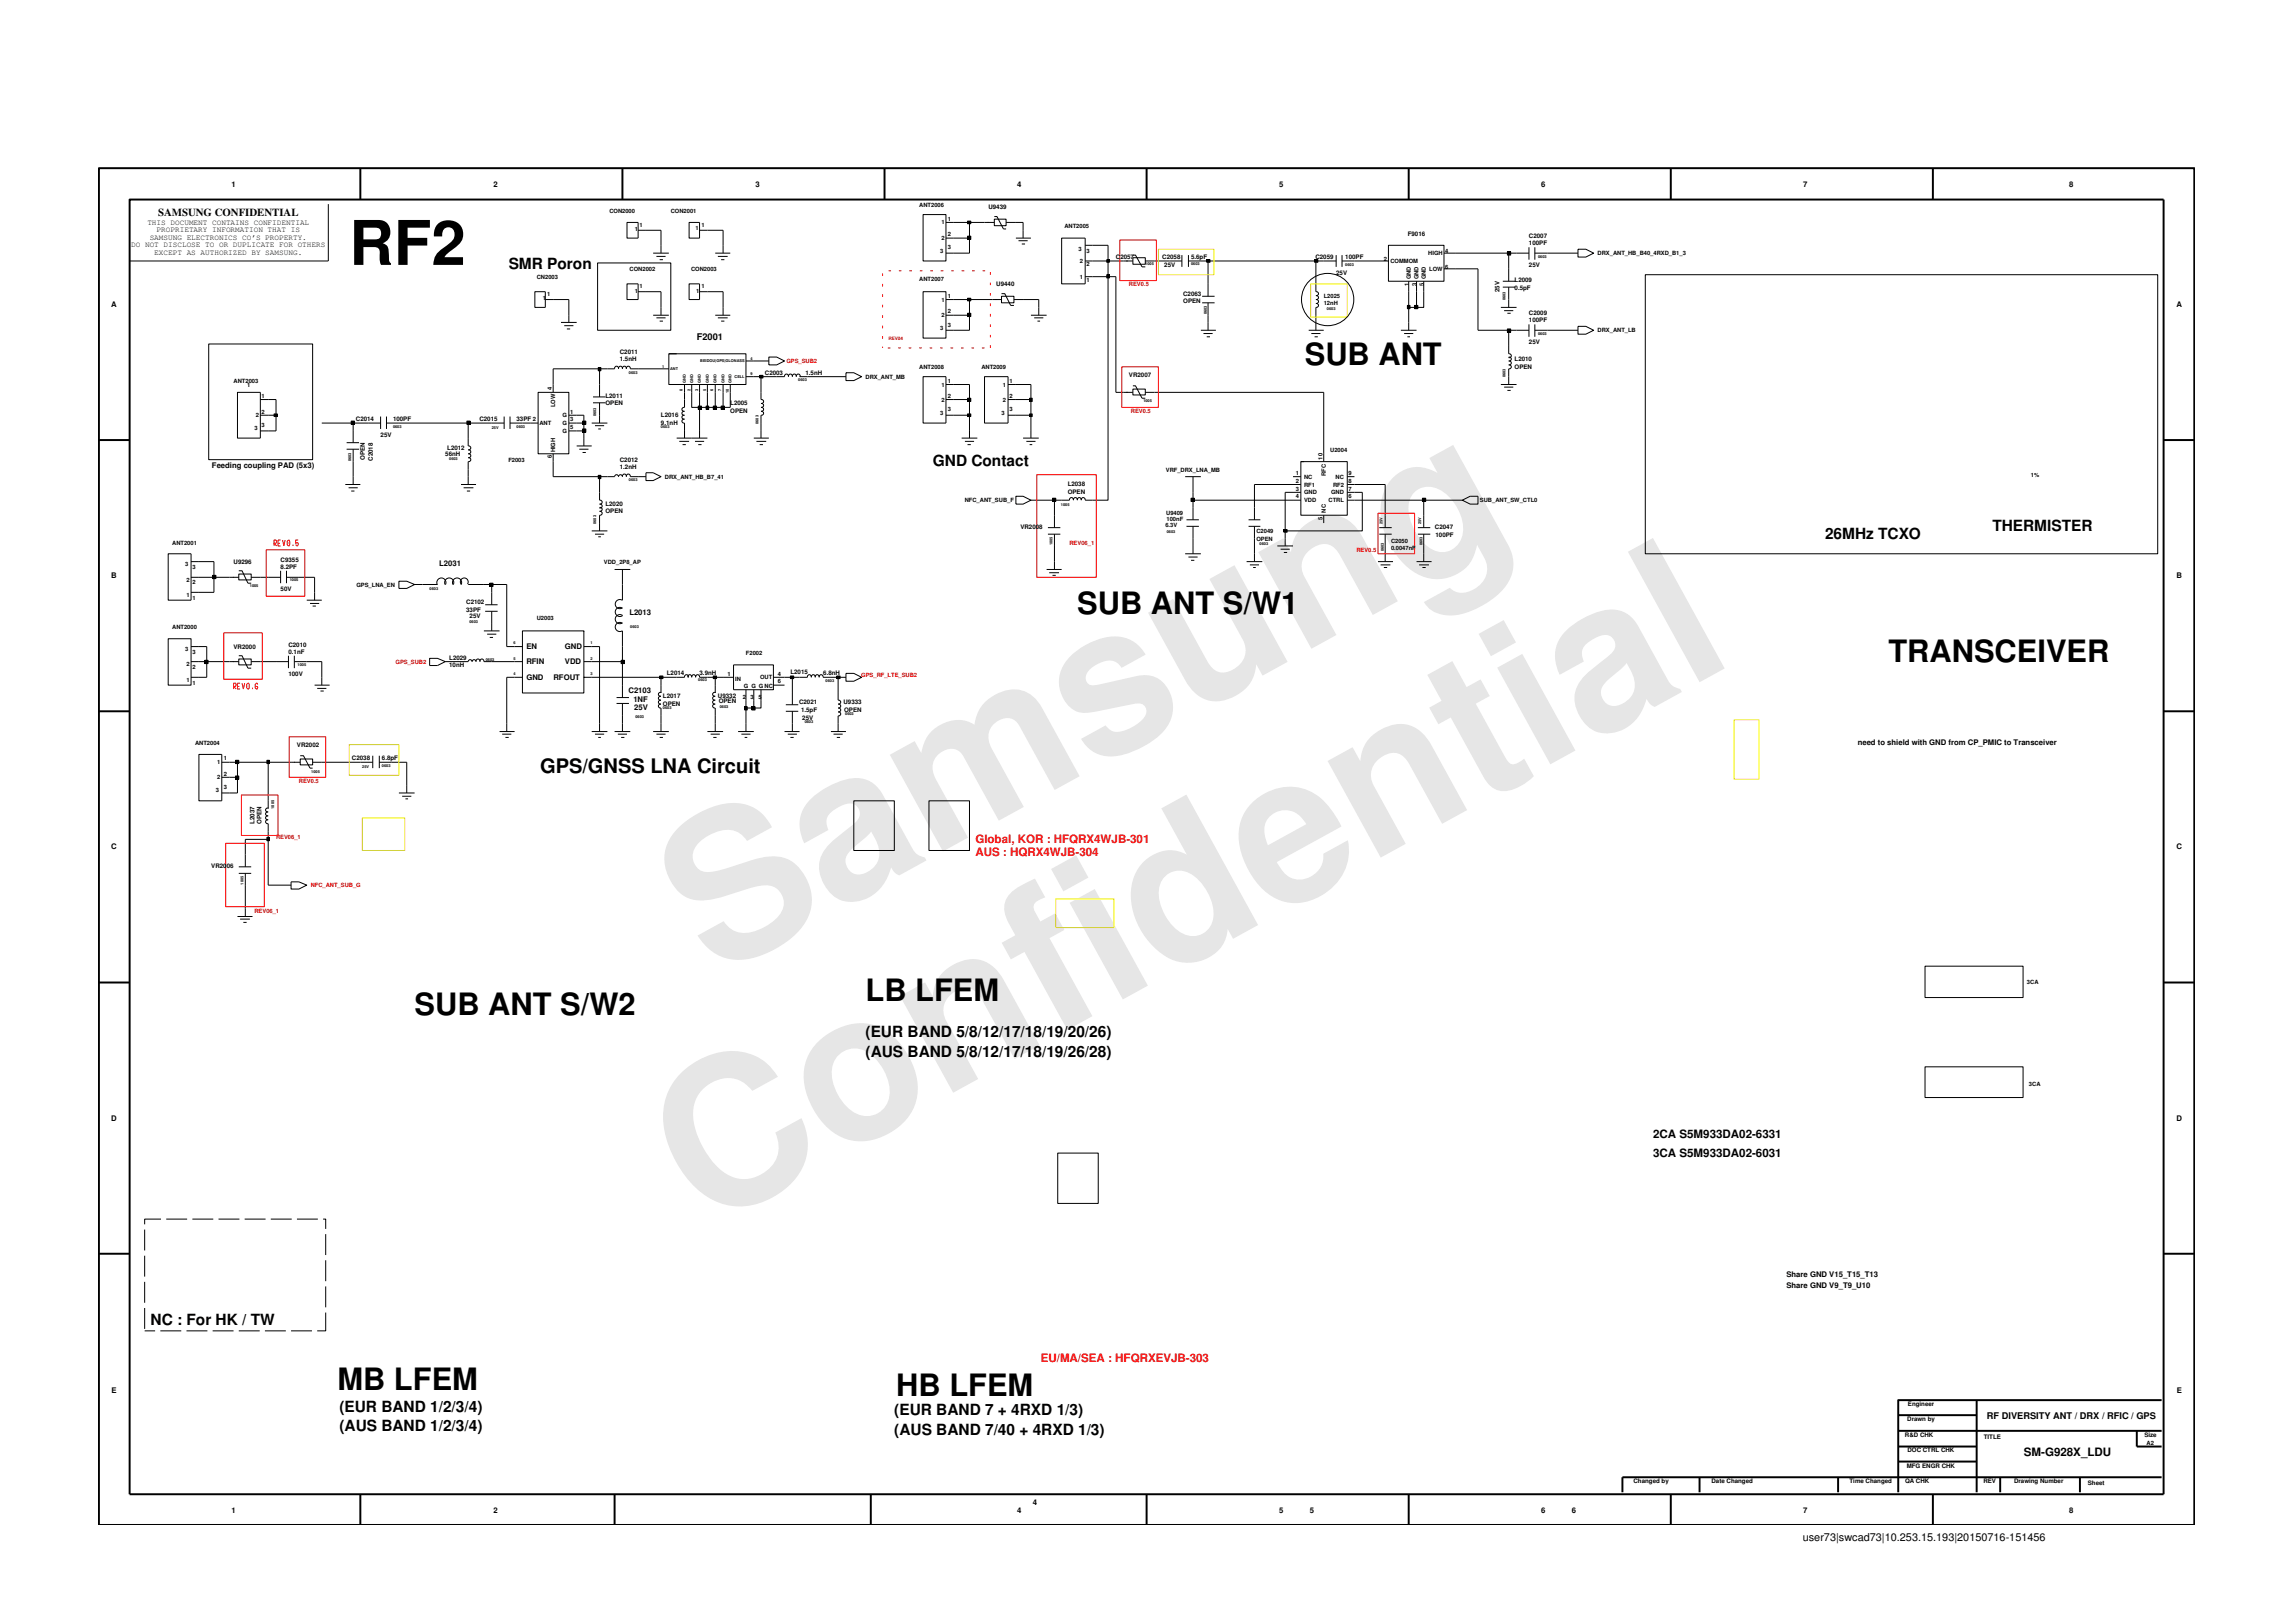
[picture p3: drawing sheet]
<svg xmlns="http://www.w3.org/2000/svg" width="297mm" height="210mm" viewBox="0 0 297 210" stroke-linecap="round" stroke-linejoin="round" font-family="sans-serif">
<defs><g id="words">
<g font-size="26.5" fill="#e6e6e6">
<text x="92.4" y="126.7" transform="rotate(-29 92.4 126.7)">Samsung</text>
<text x="91.1" y="159.4" transform="rotate(-29 91.1 159.4)">Confidential</text>
</g>
<text font-size="8" x="45.2" y="34.3">RF2</text>
<g font-size="4">
<text x="169" y="47.3">SUB ANT</text>
<text x="139.6" y="79.5">SUB ANT S/W1</text>
<text x="244.6" y="85.7">TRANSCEIVER</text>
<text x="53.7" y="131.4">SUB ANT S/W2</text>
<text x="112.1" y="129.7">LB LFEM</text>
<text x="43.7" y="180.1">MB LFEM</text>
<text x="116.1" y="180.9">HB LFEM</text>
</g>
<text font-size="2.6" x="70" y="100.2">GPS/GNSS LNA Circuit</text>
<g font-size="2">
<text x="65.9" y="34.8">SMR Poron</text>
<text x="120.8" y="60.3">GND Contact</text>
<text x="236.4" y="69.8">26MHz TCXO</text>
<text x="258.1" y="68.8">THERMISTER</text>
<text x="112.1" y="134.4">(EUR BAND 5/8/12/17/18/19/20/26)</text>
<text x="112.1" y="136.9">(AUS BAND 5/8/12/17/18/19/26/28)</text>
<text x="19.5" y="171.6">NC : For HK / TW</text>
<text x="44" y="182.9">(EUR BAND 1/2/3/4)</text>
<text x="44" y="185.4">(AUS BAND 1/2/3/4)</text>
<text x="115.9" y="183.3">(EUR BAND 7 + 4RXD 1/3)</text>
<text x="115.9" y="185.9">(AUS BAND 7/40 + 4RXD 1/3)</text>
</g>
<g font-size="1.5" fill="#f00">
<text x="126.4" y="109.2">Global, KOR : HFQRX4WJB-301</text>
<text x="126.4" y="110.9">AUS : HQRX4WJB-304</text>
<text x="134.8" y="176.4">EU/MA/SEA : HFQRXEVJB-303</text>
</g>
<g font-size="1.5">
<text x="214.2" y="147.4">2CA S5M933DA02-6331</text>
<text x="214.2" y="149.9">3CA S5M933DA02-6031</text>
<text x="262.2" y="188.6">SM-G928X_LDU</text>
</g>
<g font-size="1.4">
<text x="20.5" y="27.9">SAMSUNG CONFIDENTIAL</text>
<text x="233.5" y="199.7">user73|swcad73|10.253.15.193|20150716-151456</text>
</g>
<g font-size="1.2">
<text x="90.3" y="44">F2001</text>
<text x="257.4" y="183.8">RF DIVERSITY ANT / DRX / RFIC / GPS</text>
</g>
<g font-size="1">
<text x="19.1" y="29.1">THIS DOCUMENT CONTAINS CONFIDENTIAL</text>
<text x="30" y="24.2">1</text>
<text x="63.9" y="24.2">2</text>
<text x="97.9" y="24.2">3</text>
<text x="131.7" y="24.2">4</text>
<text x="165.7" y="24.2">5</text>
<text x="199.6" y="24.2">6</text>
<text x="233.6" y="24.2">7</text>
<text x="268.1" y="24.2">8</text>
<text x="17" y="32.1">DO NOT DISCLOSE TO OR DUPLICATE FOR OTHERS</text>
<text x="19.4" y="31.1">SAMSUNG ELECTRONICS CO’S PROPERTY.</text>
<text x="20" y="33.1">EXCEPT AS AUTHORIZED BY SAMSUNG.</text>
<text x="20.3" y="30.1">PROPRIETARY INFORMATION THAT IS</text>
<text x="14.4" y="39.8">A</text>
<text x="281.9" y="39.8">A</text>
<text x="27.5" y="60.6">Feeding coupling PAD (5x3)</text>
<text x="14.4" y="74.9">B</text>
<text x="56.9" y="73.4">L2031</text>
<text x="281.9" y="74.9">B</text>
<text x="81.5" y="79.6">L2013</text>
<text x="68.2" y="88.1">GND</text>
<text x="68.2" y="86.1">RFIN</text>
<text x="68.2" y="84.1">EN</text>
<text x="71.7" y="88.1">RFOUT</text>
<text x="73.2" y="86.1">VDD</text>
<text x="73.2" y="84.1">GND</text>
<text x="81.4" y="89.8">C2103</text>
<text x="82" y="90.9">1NF</text>
<text x="82.2" y="92">25V</text>
<text x="240.7" y="96.5">need to shield with GND from CP_PMIC to Transceiver</text>
<text x="14.4" y="110">C</text>
<text x="281.9" y="110">C</text>
<text x="14.4" y="145.3">D</text>
<text x="281.9" y="145.3">D</text>
<text x="231.4" y="165.4">Share GND V15_T15_T13</text>
<text x="231.4" y="166.9">Share GND V9_T9_U10</text>
<text x="14.4" y="180.4">E</text>
<text x="282" y="180.4">E</text>
<text x="30" y="196">1</text>
<text x="63.9" y="196">2</text>
<text x="131.7" y="196">4</text>
<text x="133.8" y="195">4</text>
<text x="165.7" y="196">5</text>
<text x="169.7" y="196">5</text>
<text x="199.6" y="196">6</text>
<text x="203.6" y="196">6</text>
<text x="233.6" y="196">7</text>
<text x="268.1" y="196">8</text>
</g>
<g font-size=".8">
<text x="128" y="27">U9439</text>
<text x="144.6" y="33.6">C2057</text>
<text x="150.6" y="33.6">C2058</text>
<text x="150.8" y="34.6">25V</text>
<text x="154.3" y="33.6">5.6pF</text>
<text x="170.4" y="33.6">C2059</text>
<text x="173.1" y="35.6">25V</text>
<text x="174.3" y="33.6">100PF</text>
<text x="182.4" y="30.6">F9016</text>
<text x="198.1" y="34.6">25V</text>
<text x="198.1" y="31.8">100PF</text>
<text x="198.1" y="30.8">C2007</text>
<text x="129.1" y="37">U9440</text>
<text x="153.3" y="39.3">OPEN</text>
<text x="153.3" y="38.3">C2063</text>
<text x="194.3" y="37.9" transform="rotate(-90 194.3 37.9)">25V</text>
<text x="196.2" y="37.5">0.5pF</text>
<text x="196.2" y="36.5">L2009</text>
<text x="198.1" y="41.8">100PF</text>
<text x="198.1" y="40.8">C2009</text>
<text x="80.3" y="46.8">1.5nH</text>
<text x="80.3" y="45.8">C2011</text>
<text x="196.2" y="46.8">L2010</text>
<text x="196.2" y="47.8">OPEN</text>
<text x="198.1" y="44.6">25V</text>
<text x="78.4" y="51.5">L2011</text>
<text x="78.4" y="52.5">OPEN</text>
<text x="94.6" y="52.5">L2005</text>
<text x="94.6" y="53.5">OPEN</text>
<text x="99.1" y="48.5">C2003</text>
<text x="104.3" y="48.5">1.5nH</text>
<text x="146.2" y="48.8">VR2007</text>
<text x="46.1" y="54.6">C2014</text>
<text x="47.3" y="59.6" transform="rotate(-90 47.3 59.6)">OPEN</text>
<text x="48.3" y="59.7" transform="rotate(-90 48.3 59.7)">C2018</text>
<text x="49.3" y="56.6">25V</text>
<text x="50.9" y="54.6">100PF</text>
<text x="57.7" y="59">56nH</text>
<text x="57.9" y="58.3">L2012</text>
<text x="62.1" y="54.6">C2015</text>
<text x="66.9" y="54.6">33PF 2</text>
<text x="80.3" y="59.8">C2012</text>
<text x="85.6" y="54">L2016</text>
<text x="85.6" y="55.1">9.1nH</text>
<text x="78.4" y="65.6">L2020</text>
<text x="80.3" y="60.8">1.2nH</text>
<text x="138.3" y="62.9">L2038</text>
<text x="138.3" y="64">OPEN</text>
<text x="78.4" y="66.5">OPEN</text>
<text x="132.2" y="68.5">VR2008</text>
<text x="185.9" y="68.5">C2047</text>
<text x="186" y="69.5">100PF</text>
<text x="30.3" y="73">U9296</text>
<text x="36.4" y="76.6">50V</text>
<text x="36.4" y="73.8">8.2PF</text>
<text x="36.4" y="72.8">C9355</text>
<text x="37.4" y="83.8">C2010</text>
<text x="60.4" y="78.3">C2102</text>
<text x="60.4" y="79.3">33PF</text>
<text x="60.8" y="80">25V</text>
<text x="30.3" y="84">VR2000</text>
<text x="37.4" y="84.8">0.1nF</text>
<text x="37.4" y="87.6">100V</text>
<text x="58.2" y="86.5">10nH</text>
<text x="58.2" y="85.5">L2029</text>
<text x="86.4" y="87.5">L2014</text>
<text x="90.6" y="87.5">3.9nH</text>
<text x="102.4" y="87.3">L2015</text>
<text x="106.6" y="87.5">6.8nH</text>
<text x="85.9" y="90.5">L2017</text>
<text x="85.9" y="91.5">OPEN</text>
<text x="93" y="90.4">U9332</text>
<text x="93.1" y="91.1">OPEN</text>
<text x="103.5" y="91.2">C2021</text>
<text x="103.8" y="92.2">1.5pF</text>
<text x="103.9" y="93.2">25V</text>
<text x="109.3" y="91.2">U9333</text>
<text x="109.4" y="92.2">OPEN</text>
<text x="38.5" y="96.7">VR2002</text>
<text x="45.6" y="98.5">C2038</text>
<text x="49.5" y="98.5">6.8pF</text>
<text x="33" y="106.7" transform="rotate(-90 33 106.7)">L2037</text>
<text x="33.9" y="106.7" transform="rotate(-90 33.9 106.7)">OPEN</text>
<text x="27.4" y="112.5">VR2006</text>
<text x="247.1" y="184.1">Drawn by</text>
<text x="247.2" y="182.2">Engineer</text>
<text x="246.8" y="186.2">R&amp;D CHK</text>
<text x="247" y="190.2">MFG ENGR CHK</text>
<text x="247.1" y="188.1">DOC CTRL CHK</text>
<text x="257" y="186.4">TITLE</text>
<text x="277.8" y="186.2">Size</text>
<text x="211.6" y="192.2">Changed by</text>
<text x="221.7" y="192.2">Date Changed</text>
<text x="239.6" y="192.2">Time Changed</text>
<text x="246.8" y="192.2">QA CHK</text>
<text x="256.9" y="192.2">REV</text>
<text x="260.9" y="192.2">Drawing Number</text>
<text x="270.5" y="192.4">Sheet</text>
</g>
<g font-size=".7">
<text x="78.9" y="27.5">CON2000</text>
<text x="82.2" y="29.9">1</text>
<text x="82.8" y="29.3">1</text>
<text x="86.9" y="27.5">CON2001</text>
<text x="90.1" y="29.9">1</text>
<text x="90.9" y="29.3">1</text>
<text x="119.1" y="26.8">ANT2006</text>
<text x="122" y="29.1">1</text>
<text x="122.8" y="28.6">1</text>
<text x="137.9" y="29.6">ANT2005</text>
<text x="81.6" y="35.1">CON2002</text>
<text x="89.5" y="35.1">CON2003</text>
<text x="121.8" y="32.7">3</text>
<text x="122" y="31.1">2</text>
<text x="122.8" y="32.3">3</text>
<text x="122.8" y="30.6">2</text>
<text x="139.7" y="32.5">3</text>
<text x="139.9" y="34.1">2</text>
<text x="140.7" y="34.5">2</text>
<text x="140.7" y="32.8">3</text>
<text x="179.3" y="33.8">2</text>
<text x="180.1" y="34.1">COMMOM</text>
<text x="185" y="33.1">HIGH</text>
<text x="185.1" y="35.1">LOW</text>
<text x="187.2" y="32.8">4</text>
<text x="187.2" y="34.8">6</text>
<text x="207" y="33.1">DRX_ANT_HB_B40_4RXD_B1_3</text>
<text x="69.5" y="36.1">CN2003</text>
<text x="70.3" y="38.9">1</text>
<text x="70.9" y="38.3">1</text>
<text x="82.2" y="38">1</text>
<text x="82.8" y="37.3">1</text>
<text x="90.2" y="38">1</text>
<text x="90.9" y="37.3">1</text>
<text x="119.1" y="36.4">ANT2007</text>
<text x="122" y="39.1">1</text>
<text x="122" y="41.1">2</text>
<text x="122.8" y="38.6">1</text>
<text x="122.8" y="40.6">2</text>
<text x="139.9" y="36.1">1</text>
<text x="140.7" y="36.5">1</text>
<text x="171.5" y="38.6">L2025</text>
<text x="171.5" y="39.6">12nH</text>
<text x="182.5" y="37" transform="rotate(-90 182.5 37)">1</text>
<text x="182.7" y="36.2" transform="rotate(-90 182.7 36.2)">GND</text>
<text x="183.5" y="37" transform="rotate(-90 183.5 37)">3</text>
<text x="183.8" y="36.2" transform="rotate(-90 183.8 36.2)">GND</text>
<text x="184.4" y="37" transform="rotate(-90 184.4 37)">5</text>
<text x="184.7" y="36.2" transform="rotate(-90 184.7 36.2)">GND</text>
<text x="119.1" y="47.8">ANT2008</text>
<text x="121.8" y="42.7">3</text>
<text x="122.8" y="42.3">3</text>
<text x="127.1" y="47.8">ANT2009</text>
<text x="207" y="43">DRX_ANT_LB</text>
<text x="30.3" y="49.6">ANT2003</text>
<text x="32" y="50.1">1</text>
<text x="33.9" y="51.6">1</text>
<text x="33.9" y="53.6">2</text>
<text x="71.5" y="50.6" transform="rotate(-90 71.5 50.6)">4</text>
<text x="71.9" y="52.7" transform="rotate(-90 71.9 52.7)">LOW</text>
<text x="73.9" y="53.6">1</text>
<text x="112.1" y="49.1">DRX_ANT_MB</text>
<text x="121.8" y="53.7">3</text>
<text x="122" y="50.1">1</text>
<text x="122" y="52">2</text>
<text x="122.8" y="49.6">1</text>
<text x="122.8" y="51.6">2</text>
<text x="122.8" y="53.3">3</text>
<text x="129.7" y="53.7">3</text>
<text x="129.9" y="50.1">1</text>
<text x="129.9" y="52">2</text>
<text x="130.8" y="49.6">1</text>
<text x="130.8" y="51.6">2</text>
<text x="130.8" y="53.3">3</text>
<text x="33" y="55.7">3</text>
<text x="33.1" y="54.1">2</text>
<text x="33.9" y="55.3">3</text>
<text x="65.9" y="59.8">F2003</text>
<text x="69.9" y="55.1">ANT</text>
<text x="71.5" y="59.4" transform="rotate(-90 71.5 59.4)">6</text>
<text x="71.9" y="58.6" transform="rotate(-90 71.9 58.6)">HIGH</text>
<text x="72.9" y="56.1">G</text>
<text x="72.9" y="54.1">G</text>
<text x="72.9" y="55.1">G</text>
<text x="73.9" y="54.6">3</text>
<text x="73.9" y="55.6">5</text>
<text x="171.3" y="59.5" transform="rotate(-90 171.3 59.5)">10</text>
<text x="172.3" y="58.6">U2004</text>
<text x="86.1" y="62">DRX_ANT_HB_B7_41</text>
<text x="125" y="65.1">NFC_ANT_SUB_F</text>
<text x="151" y="61.1">VRF_DRX_LNA_MB</text>
<text x="167.8" y="61.6">1</text>
<text x="167.8" y="62.6">2</text>
<text x="167.8" y="63.6">3</text>
<text x="167.8" y="64.5">4</text>
<text x="168.9" y="62">NC</text>
<text x="168.9" y="63">RF1</text>
<text x="168.9" y="64">GND</text>
<text x="168.9" y="65.1">VDD</text>
<text x="171.7" y="61.7" transform="rotate(-90 171.7 61.7)">RFC</text>
<text x="172.1" y="65.1">CTRL</text>
<text x="172.4" y="64">GND</text>
<text x="172.7" y="63">RF2</text>
<text x="173" y="62">NC</text>
<text x="174.7" y="61.6">9</text>
<text x="174.7" y="64.5">6</text>
<text x="174.7" y="63.6">7</text>
<text x="174.7" y="62.6">8</text>
<text x="191.7" y="65.1">SUB_ANT_SW_CTL0</text>
<text x="263.1" y="61.8">1%</text>
<text x="22.3" y="70.6">ANT2001</text>
<text x="151" y="68.3">6.3V</text>
<text x="151.1" y="66.8">U9409</text>
<text x="151.1" y="67.5">100nF</text>
<text x="162.8" y="69">C2049</text>
<text x="162.8" y="70">OPEN</text>
<text x="171.3" y="67.4" transform="rotate(-90 171.3 67.4)">5</text>
<text x="171.7" y="66.4" transform="rotate(-90 171.7 66.4)">NC</text>
<text x="180.2" y="70.3">C2050</text>
<text x="180.2" y="71.2">0.0047nF</text>
<text x="24" y="73.3">3</text>
<text x="24.2" y="77.3">1</text>
<text x="24.2" y="75.4">2</text>
<text x="24.9" y="77.8">1</text>
<text x="24.9" y="75.7">2</text>
<text x="24.9" y="73.8">3</text>
<text x="46.2" y="76">GPS_LNA_EN</text>
<text x="78.2" y="73">VDD_2P8_AP</text>
<text x="22.3" y="81.5">ANT2000</text>
<text x="69.5" y="80.3">U2003</text>
<text x="24" y="84.4">3</text>
<text x="24.2" y="88.3">1</text>
<text x="24.2" y="86.3">2</text>
<text x="24.9" y="88.8">1</text>
<text x="24.9" y="86.7">2</text>
<text x="24.9" y="84.8">3</text>
<text x="94.3" y="87.6">1</text>
<text x="95.2" y="88.2">IN</text>
<text x="96.3" y="89.2">G G G NC</text>
<text x="96.6" y="84.8">F2002</text>
<text x="98.5" y="87.9">OUT</text>
<text x="100.8" y="88.5">6</text>
<text x="100.8" y="87.6">4</text>
<text x="96.2" y="90.5">2</text>
<text x="97.2" y="90.5">3</text>
<text x="98.2" y="90.5">5</text>
<text x="25.3" y="96.5">ANT2004</text>
<text x="28.1" y="99">1</text>
<text x="28.1" y="101">2</text>
<text x="29" y="98.5">1</text>
<text x="29" y="100.5">2</text>
<text x="28" y="102.7">3</text>
<text x="29" y="102.2">3</text>
<text x="262.6" y="127.5">3CA</text>
<text x="262.8" y="140.7">3CA</text>
<text x="278.1" y="187.1">A2</text>
</g>
<g font-size=".7" fill="#f00">
<text x="146.2" y="37">REV0.5</text>
<text x="101.9" y="47">GPS_SUB2</text>
<text x="146.5" y="53.5">REV0.5</text>
<text x="138.5" y="70.6">REV06_1</text>
<text x="175.7" y="71.5">REV0.5</text>
<text x="51.2" y="86">GPS_SUB2</text>
<text x="111.6" y="87.8">GPS_RF_LTE_SUB2</text>
<text x="38.7" y="101.5">REV0.5</text>
<text x="35.8" y="108.7">REV06_1</text>
<text x="33" y="118.2">REV06_1</text>
<text x="40.2" y="114.9">NFC_ANT_SUB_G</text>
</g>
<text font-size=".6" fill="#f00" x="115.1" y="44.1">REV04</text>
<g font-size=".5">
<text x="148.4" y="34.3">1005</text>
<text x="154.3" y="34.3">0603</text>
<text x="174.3" y="34.4">0603</text>
<text x="199.2" y="33.4">0603</text>
<text x="156.3" y="40.7" transform="rotate(-90 156.3 40.7)">0603</text>
<text x="171.9" y="40.2">0603</text>
<text x="195" y="38.9" transform="rotate(-90 195 38.9)">0603</text>
<text x="85.8" y="47.6">1</text>
<text x="86.8" y="48">ANT</text>
<text x="90.7" y="46.9">BEIDOU|GPS|GLONASS</text>
<text x="97.2" y="46.6">4</text>
<text x="199.2" y="43.4">0603</text>
<text x="77.2" y="53.9" transform="rotate(-90 77.2 53.9)">0603</text>
<text x="81.5" y="48.4">0603</text>
<text x="88.4" y="50.7" transform="rotate(-90 88.4 50.7)">8</text>
<text x="88.9" y="49.6" transform="rotate(-90 88.9 49.6)">GND</text>
<text x="89.4" y="50.7" transform="rotate(-90 89.4 50.7)">2</text>
<text x="89.8" y="49.6" transform="rotate(-90 89.8 49.6)">GND</text>
<text x="90.5" y="50.7" transform="rotate(-90 90.5 50.7)">3</text>
<text x="90.8" y="49.6" transform="rotate(-90 90.8 49.6)">GND</text>
<text x="91.5" y="50.7" transform="rotate(-90 91.5 50.7)">5</text>
<text x="91.8" y="49.6" transform="rotate(-90 91.8 49.6)">GND</text>
<text x="92.4" y="50.7" transform="rotate(-90 92.4 50.7)">6</text>
<text x="92.8" y="49.6" transform="rotate(-90 92.8 49.6)">GND</text>
<text x="93.4" y="50.7" transform="rotate(-90 93.4 50.7)">7</text>
<text x="93.8" y="49.6" transform="rotate(-90 93.8 49.6)">GND</text>
<text x="94.4" y="51" transform="rotate(-90 94.4 51)">10</text>
<text x="94.8" y="49.6" transform="rotate(-90 94.8 49.6)">GND</text>
<text x="95.2" y="49">CELL</text>
<text x="97.2" y="48.6">9</text>
<text x="103.4" y="49.3">0603</text>
<text x="148.1" y="52.1">1005</text>
<text x="195" y="48.9" transform="rotate(-90 195 48.9)">0603</text>
<text x="45.5" y="59.7" transform="rotate(-90 45.5 59.7)">0603</text>
<text x="50.9" y="55.4">0603</text>
<text x="58.2" y="59.5">0603</text>
<text x="63.7" y="55.6">25V</text>
<text x="66.9" y="55.4">0603</text>
<text x="85.6" y="55.4">0603</text>
<text x="98.2" y="54.9" transform="rotate(-90 98.2 54.9)">0603</text>
<text x="81.5" y="62.4">0603</text>
<text x="137.4" y="65.5">1005</text>
<text x="77.2" y="67.9" transform="rotate(-90 77.2 67.9)">0603</text>
<text x="136.3" y="70.7" transform="rotate(-90 136.3 70.7)">1005</text>
<text x="151.1" y="69">0603</text>
<text x="163.2" y="70.6">0603</text>
<text x="179.1" y="67.9" transform="rotate(-90 179.1 67.9)">25V</text>
<text x="179.3" y="71.4" transform="rotate(-90 179.3 71.4)">0603</text>
<text x="184.1" y="67.9" transform="rotate(-90 184.1 67.9)">25V</text>
<text x="184.3" y="70.7" transform="rotate(-90 184.3 70.7)">0603</text>
<text x="32.4" y="76.1">1005</text>
<text x="37.5" y="75.3">1005</text>
<text x="55.7" y="76.5">0603</text>
<text x="60.8" y="80.7">0603</text>
<text x="66.5" y="83.4">6</text>
<text x="76.5" y="83.4">1</text>
<text x="81.6" y="81.3">0603</text>
<text x="38.6" y="86.3">1005</text>
<text x="62.9" y="85.6">0603</text>
<text x="66.5" y="87.4">4</text>
<text x="66.5" y="85.5">5</text>
<text x="76.5" y="85.5">2</text>
<text x="76.5" y="87.4">3</text>
<text x="90.5" y="88.3">0603</text>
<text x="107" y="88.3">0603</text>
<text x="82.3" y="93">0603</text>
<text x="85.9" y="91.8">0603</text>
<text x="93.2" y="91.7">0603</text>
<text x="104.2" y="93.6">0603</text>
<text x="109.5" y="92.6">0603</text>
<text x="40.3" y="100.1">1005</text>
<text x="46.9" y="99.5">25V</text>
<text x="49.5" y="99.4">0603</text>
<text x="35.5" y="104.8" transform="rotate(-90 35.5 104.8)">1005</text>
<text x="31.5" y="114.6" transform="rotate(-90 31.5 114.6)">1005</text>
</g>
</g></defs>
<g fill="none" stroke="#000" stroke-width=".13">
<path d="M42.5 26.4v7.4h-25.7M69.3 37.8h1.3v2h-1.3zM70.6 38.8h3.1v3M77.4 34.1h9.5v8.7h-9.5zM81.2 36.8h1.5v2h-1.5zM81.2 28.8h1.5v2h-1.5zM82.7 29.8h2.9v3M82.7 37.8h2.9v3M84.6 32.8h2M85 33.2h1.2M85.5 33.6h.4M89.3 28.8h1.3v2h-1.3z"/>
<path d="M89.3 36.8h1.3v2h-1.3zM90.6 29.8h3.1v3M90.6 37.8h3.1v3M92.7 32.8h1.9M93 33.2h1.3M93.4 33.6h.4M119.6 27.8h2.9v6h-2.9zM119.6 37.8h2.9v6h-2.9zM122.5 28.8h6.3M122.5 30.8h3.1M122.5 38.8h7.2M125.3 38.6h.5v.4h-.5z"/>
<path d="M125.3 30.6h.5v.4h-.5zM125.3 28.6h.5v.4h-.5zM125.6 28.8v4h-3.1M125.6 38.8v4h-3.1M128.8 28.4h1.5v.8h-1.5zM128.8 28.1h.3l.9 1.6h.3M129.7 38.4h1.6v.8h-1.6zM129.7 38h.5l.7 1.6h.4M130.3 28.8h2.2v2M131.3 38.8h3.3v2M131.6 30.8h1.9M131.9 31.2h1.2"/>
<path d="M132.4 31.6h.4M137.5 30.8h3.1v6h-3.1zM140.6 31.8h2.9v33h-2.9M140.6 33.8h6.2M140.6 35.8h4v15h2.2M143.4 35.6h.3v.4h-.3zM143.4 33.6h.3v.4h-.3zM146.8 33.4h1.6v.8h-1.6zM146.8 33h.3l.8 1.6h.5M148.4 33.8h4.7M153.1 33v1.6M154 33.8h19.1"/>
<path d="M154 33v1.6M155.7 38.4h1.6M155.7 39.2h1.6M156.3 33.6h.4v.4h-.4zM156.5 33.8v4.6M156.5 39.2v3.6M170.3 33.6h.4v.4h-.4zM170.5 33.8v4l.2 .1 .1 .1-.1 .2-.2 .1M170.5 39.8v3M170.5 38.8l.2 .1 .1 .2-.1 .1-.2 .1 .2 .1 .1 .2-.1 .1-.2 .1M170.5 38.3l.2 .1 .1 .2-.1 .1-.2 .1M173.1 33v1.6"/>
<path d="M173.8 33.8h6.1M173.8 33v1.6M179.9 31.8h7.2v4.6h-7.2zM182.3 39.6h.4v.4h-.4zM182.5 36.4v6.4M182.5 39.8h1M183.2 39.6h.5v.4h-.5zM183.5 36.4v3.4M184.4 36.4v3.4h-.9M187.1 32.8h11M187.1 34.8h4.4v8h6.6M194.4 39.8h2.1"/>
<path d="M194.7 36.4h1.6M194.7 37.2h1.6M195.3 32.6h.4v.4h-.4zM195.4 32.8v3.6M195.4 37.2v2.6M198.1 32v1.6M198.8 32.8h5.6M198.8 32v1.6M204.4 32.3h1l1 .5-1 .5h-1zM213.1 35.6h66.4v36.1h-66.4zM27 44.6h13.5v14.9h-13.5zM30.8 50.8h2.9v6h-2.9z"/>
<path d="M33.7 51.8h2.1v4h-2.1M33.7 53.8h2.1M35.5 53.6h.4v.4h-.4zM41.7 54.8h7.6M44.9 58.2h1.6M44.9 57.3h1.6M45.5 54.6h.4v.4h-.4zM45.7 54.8v2.5M45.7 58.2v4.6M49.3 54v1.6M50.1 54.8h15.2M50.1 54v1.6"/>
<path d="M60.5 54.6h.4v.4h-.4zM60.6 54.8l.1 3h.2l.1 .2-.1 .2-.2 .1M60.6 59.8v3M60.7 58.8l.2 .1 .1 .1-.1 .2-.2 .1 .2 .1 .1 .1-.1 .2-.2 .1M60.7 58.3l.2 .1 .1 .1-.1 .2-.2 .1M65.3 54v1.6M66.1 54.8h3.6M66.1 54v1.6M69.7 50.8h4v8h-4zM71.7 58.8v3h7.9l.1-.2 .2-.1 .1 .1 .1 .2 .1-.2 .2-.1 .2 .1v.2l.1-.3 .2-.1 .2 .1v.2M72.7 41.8h2M73.1 42.2h1.2"/>
<path d="M73.4 42.6h.5M73.7 54.8h1.9M73.7 53.8h1.9v4M73.7 55.8h1.9M74.7 57.8h2M75 58.2h1.2M75.5 55.6h.4v.4h-.4zM75.5 54.6h.4v.4h-.4zM75.5 58.6h.4M76.7 54.8h2M76.8 51.4h1.6M76.8 52.2h1.6"/>
<path d="M77.1 55.1h1.2M77.5 55.6h.3M77.5 47.6h.3v.4h-.3zM77.7 47.8v3.6M77.7 52.2v2.6M79.6 47.8h-7.9v3M79.6 47.8l.1-.3 .2-.1 .1 .1 .1 .3 .1-.3 .2-.1 .2 .1v.3M80.6 47.8l.1-.3 .2-.1 .2 .1v.3M81.2 47.8v-.3l.2-.1 .2 .1v.3h5M84.6 40.8h2M85 41.2h1.2M85.5 41.6h.4"/>
<path d="M86.6 45.8h10v4h-10zM86.6 45.8h1.1M87.7 56.8h3.9M88 57.2h1.3M88.4 57.6h.4M88.7 54.3l-.3 .1-.1 .2 .1 .1 .3 .1v2M88.7 53.3l-.3 .1-.1 .1 .1 .2 .3 .1-.3 .1-.1 .1 .1 .2 .3 .1M88.7 49.8v3h-.3l-.1 .2 .1 .2 .3 .1M89.6 49.8v3h5v-3M90 57.2h1.2M90.5 52.6h.4v.4h-.4zM90.5 57.6h.4"/>
<path d="M90.6 49.8v7M91.5 52.6h.3v.4h-.3zM91.6 49.8v3M92.4 52.6h.4v.4h-.4zM92.7 40.8h1.9M92.7 49.8v3M93 41.2h1.3M93.4 52.6h.4v.4h-.4zM93.4 41.6h.4M93.7 49.8v3M96.6 46.8h3M97.6 56.8h2"/>
<path d="M98 57.2h1.3M98.4 48.6h.4v.4h-.4zM98.4 57.6h.4M98.6 48.8v3M98.6 51.8h.2l.1 .2-.1 .2-.2 .1h.2l.1 .2-.1 .2-.2 .1M98.6 52.8h.2l.1 .2-.1 .2-.2 .1M98.6 53.3l.2 .1 .1 .1-.1 .2-.2 .1v3M99.6 46.3h1l1 .5-1 .5h-1zM102.1 48.8v-.3h-.2h-.2l-.1 .3h-5M102.1 48.8l.1-.3h.2h.2v.3M102.7 48.8v-.3h.2h.2v.3M103.2 48.8v-.3h.2h.2v.3"/>
<path d="M103.6 48.8h6M109.6 48.3h1l1 .5-1 .5h-1zM119.6 48.8h2.9v6h-2.9zM122.5 40.8h3.1M122.5 51.8h3.1M122.5 53.8h3.1M122.5 49.8h3.1v7M124.6 56.8h2M125 57.2h1.2M125.3 53.6h.5v.4h-.5zM125.3 51.6h.5v.4h-.5zM125.3 40.6h.5v.4h-.5z"/>
<path d="M125.3 57.6h.5M127.5 48.8h3.1v6h-3.1zM130.6 51.8h2.9M130.6 53.8h2.9M130.6 49.8h2.9v7M132.5 56.8h2.1M133 57.2h1.1M133.4 53.6h.3v.4h-.3zM133.4 51.6h.3v.4h-.3zM133.4 57.6h.3M133.5 40.8h2.1M134 41.2h1.2"/>
<path d="M134.4 41.6h.3M146.8 50.4h1.6v.8h-1.6zM146.8 50h.3l.8 1.6h.5M148.4 50.8h23.1v9M155.6 42.8h1.9M155.9 43.2h1.2M156.3 43.6h.4M168.5 59.8h6v6.9h-6zM168.5 59.8h.4M169.5 42.8h2M169.9 43.2h1.2M170.3 43.6h.4"/>
<path d="M181.5 42.8h2M181.9 43.2h1.2M182.3 43.6h.4M194.4 49.8h2.1M194.8 50.2h1.2M194.8 40.2h1.2M195.3 42.6h.4v.4h-.4zM195.3 50.6h.4M195.3 40.6h.4M195.4 42.8v3M195.4 45.8l.3 .1 .1 .2-.1 .2h-.3M195.4 46.3h.3l.1 .2-.1 .2-.3 .1h.3l.1 .2-.1 .2-.3 .1"/>
<path d="M195.4 47.3h.3l.1 .2-.1 .2-.3 .1v2M198.1 42v1.6M198.8 42.8h5.6M198.8 42v1.6M204.4 42.3h1l1 .5-1 .5h-1zM21.8 71.7h3v6.1h-3zM24.8 72.8h2.9v3.9h-2.9M24.8 74.8h6.1M27.5 74.5h.5v.5h-.5zM30.9 74.4h1.6v.7h-1.6zM30.9 73.9h.5l.7 1.7h.4M32.5 74.8h3.9"/>
<path d="M36.4 73.9v1.7M37.1 74.8h3.7v3M37.1 73.9v1.7M39.7 77.8h2M40.2 78.2h1.1M40.5 78.5h.4M44.7 62.8h2M45.2 63.2h1.1M45.5 63.6h.4M51.7 75.3h1l1 .4-1 .5h-1zM53.7 75.7h3M56.7 75.7a.59 .59 0 0 1 .5-.8 .59 .59 0 0 1 .5 .8"/>
<path d="M57.7 75.7a.59 .59 0 0 1 .5-.8 .59 .59 0 0 1 .5 .8M58.7 75.7a.59 .59 0 0 1 .5-.8 .59 .59 0 0 1 .5 .8M59.7 62.8h2M60.1 63.2h1.2M60.5 63.6h.4M60.6 75.7a.51 .51 0 0 0-.1-.7 .51 .51 0 0 0-.7 0 .51 .51 0 0 0-.1 .7M60.6 75.7h5v8.1h2.1M62.9 79.2h1.6M62.9 78.3h1.6M63.4 75.6h.5v.4h-.5zM63.7 75.7v2.6M63.7 79.2v2.5"/>
<path d="M76.7 68.8h2M77.1 69.2h1.2M77.5 69.5h.3M77.5 61.6h.3v.4h-.3zM77.7 61.8v3l.2 .1 .1 .2-.1 .1-.2 .1M77.7 65.7l.2 .1 .1 .2-.1 .2h-.2M77.7 65.3l.2 .1 .1 .2-.1 .1-.3 .1M77.7 66.2l.2 .1 .1 .2-.1 .2h-.2v2.1M79.6 73.8h2M80.6 78.8a.59 .59 0 0 0-.9 .5 .59 .59 0 0 0 .9 .5M80.6 73.8v4a.59 .59 0 0 0-.9 .5 .59 .59 0 0 0 .9 .5M80.7 79.7a.59 .59 0 0 0-.8 .1 .59 .59 0 0 0-.1 .8 .59 .59 0 0 0 .8 .1"/>
<path d="M81.2 61.7v-.2l.2-.1 .2 .1v.2l2.1 .1M83.7 61.2h.9l1 .6-1 .5h-.9zM131.6 64.3h.9l1 .5-1 .5h-.9zM135.6 73.8h1.9M135.7 69.2h1.7M135.7 68.4h1.7M135.9 74.2h1.3M136.3 64.5h.5v.5h-.5zM136.3 74.5h.5M136.6 64.8v3.6M136.6 69.2v4.6M139 64.8v-.3h-.2h-.2v.3h-5.1"/>
<path d="M139.1 64.8v-.3h.2h.2v.3M139.6 64.8v-.3h.2h.2l.1 .3v-.3h.2h.2l.1 .3M153.5 71.7h2.1M153.5 61.8h2.1M153.7 68.2h1.6M153.7 67.3h1.6M154 72.2h1.1M154.3 64.5h.4v.5h-.4zM154.3 72.6h.4M154.5 61.8v5.5M154.5 68.2v3.5M154.5 64.8h14"/>
<path d="M161.5 72.8h2M161.7 68.2h1.6M161.7 67.3h1.6M161.9 73.2h1.2M162.3 73.5h.4M162.5 68.2v4.6M165.5 70.7h2M165.9 71.1h1.2M166.3 68.6h.4v.3h-.4zM166.3 71.6h.4M167.5 61.8h1M168.5 62.8h-6v4.5"/>
<path d="M168.5 63.8h-2v6.9M171.5 66.7v1.1M174.5 63.8h2v5h-10M174.5 62.8h4.9v5.6M174.5 61.8h1M174.5 64.8h14.9M178.5 72.8h2M178.7 69.2h1.6M178.7 68.4h1.6M178.8 73.2h1.3M179.3 73.5h.4M179.4 69.2v3.6"/>
<path d="M183.5 72.8h1.9M183.7 69.2h1.6M183.7 68.4h1.6M183.8 73.2h1.3M184.3 64.5h.4v.5h-.4zM184.3 73.5h.4M184.4 64.8v3.6M184.4 69.2v3.6M189.4 64.8l1-.5h1.1v1h-1.1zM21.8 82.7h3v6.1h-3zM24.8 85.7h6.1M24.8 83.8h2v3.9h-2"/>
<path d="M25.8 97.7h2.9v6h-2.9zM26.5 85.5h.5v.5h-.5zM28.7 98.7h2.1v2M30.5 98.5h.4v.4h-.4zM30.8 98.7h8.1M30.9 85.4h1.6v.7h-1.6zM30.9 84.9h.5l.7 1.7h.4M32.5 85.7h4.9M34.6 98.5h.3v.4h-.3zM34.7 98.7v6.1M37.4 84.9v1.7M38.1 85.7h3.6v3.1"/>
<path d="M38.1 84.9v1.7M38.9 98.3h1.6v.8h-1.6zM38.9 97.9h.4l.9 1.6h.3M40.5 98.7h7.8M40.8 88.8h1.9M41.1 89.2h1.2M41.5 89.5h.4M48.3 97.9v1.6M49.1 98.7h3.6v4M49.1 97.9v1.6M55.7 85.3h1l1 .4-1 .5h-1zM57.7 85.7h2.9l.1-.2h.2h.2l.1 .2v-.2h.2h.2l.1 .2"/>
<path d="M61.7 85.7v-.3h.2h.2l.1 .3M62.2 85.7v-.3h.2h.2l.1 .3M62.7 81.7h2M62.7 85.7h5M63.1 82.2h1.2M63.4 82.6h.5M64.7 94.8h2M65.1 95.1h1.1M65.5 95.5h.4M67.7 87.7h-2.1v7.1M75.6 87.7v-6h-7.9v8.1h7.9v-2.1h13.1v-.2l.2-.1 .2 .1 .1 .3M75.6 83.8h2.1v11"/>
<path d="M75.6 81.7v.1M75.6 85.7h5M76.7 94.8h2M77.1 95.1h1.2M77.5 95.5h.3M79.6 94.8h2M79.9 91.1h1.6M79.9 90.4h1.6M80 95.1h1.2M80.5 85.5h.4v.5h-.4zM80.5 95.5h.4M80.6 80.7a.59 .59 0 0 0-.9 .5 .59 .59 0 0 0 .9 .5"/>
<path d="M80.6 81.7v8.7M80.6 91.1v3.7M84.6 94.8h2M85 95.1h1.2M85.5 87.6h.4v.3h-.4zM85.5 95.5h.4M85.6 91.2l-.2 .1-.1 .2 .1 .1 .2 .1v3.1M85.6 90.2l-.2 .1-.1 .2 .1 .1 .2 .1M85.6 90.7l-.2 .1-.1 .2 .1 .1 .2 .1M85.6 87.7v2.1M85.7 89.7l-.3 .1-.1 .1 .1 .2 .2 .1M89.1 87.7l.1-.2 .2-.1 .1 .1 .1 .2"/>
<path d="M89.6 87.7l.1-.2 .2-.1 .1 .1 .1 .2M90.1 87.7l.1-.2 .2-.1 .1 .1 .1 .2h4.4M91.6 94.8h2.1M92.1 95.1h1.1M92.4 87.6h.4v.3h-.4zM92.4 95.5h.4M92.6 91.2l-.2 .1-.1 .2 .1 .1 .2 .1 .1 3.1M92.6 90.2l-.2 .1-.1 .2 .1 .1 .2 .1M92.6 90.7l-.2 .1-.1 .2 .1 .1 .2 .1M92.7 87.7v2.1M92.7 89.7l-.3 .1-.1 .1 .1 .2 .2 .1M95 86.1h5.2v3.3h-5.2z"/>
<path d="M95.6 94.8h2M96 95.1h1.2M96.5 91.6h.3v.4h-.3zM96.5 95.5h.3M96.6 89.4v5.4M96.6 91.7h1M97.4 91.6h.4v.4h-.4zM97.6 89.4v2.3M98.6 89.4v2.3h-1M100.2 88.8h1.4M101.6 94.8h2M101.8 92.1h1.6"/>
<path d="M101.8 91.3h1.6M102.1 95.1h1.1M102.4 87.6h.4v.3h-.4zM102.4 95.5h.4M102.6 87.7v3.6M102.6 92.1v2.7M105.1 87.7l-.1-.2-.2-.1-.1 .1-.1 .2h-4.4M105.1 87.7l.1-.2 .2-.1 .1 .1 .1 .2 .1-.2 .2-.1 .1 .1 .1 .2M106.1 87.7l.1-.2 .2-.1 .1 .1 .1 .2h3M107.6 94.8h2M108 95.1h1.2M108.4 87.6h.4v.3h-.4z"/>
<path d="M108.4 95.5h.4M108.6 87.7v3M108.6 92.7v2.1M108.6 91.7l.2 .1 .1 .2-.1 .2h-.2l.2 .1 .1 .2-.1 .2h-.2M108.6 91.2l.2 .1 .1 .2-.1 .1-.2 .1M108.6 90.7l.2 .1 .1 .2-.1 .1-.2 .1M109.6 87.2h1l1 .5-1 .6h-1zM28.7 100.7h2.1M30.5 100.5h.4v.5h-.4zM30.8 118.7h1.9M30.8 100.7v2h-2.1M30.9 112.3h1.6"/>
<path d="M30.9 113.1h1.6M31.1 119.1h1.3M31.5 119.5h.4M31.8 113.1v5.6M34.6 108.5h.3v.4h-.3zM34.7 106.2l-.2 .1-.1 .2 .1 .1 .2 .1v8h3M34.7 105.7l-.2 .1-.1 .1 .1 .2 .2 .1M34.7 108.7h-2.9v3.6M34.8 104.7l-.3 .1-.1 .1 .1 .2 .2 .1-.2 .1-.1 .1 .1 .2 .2 .1M37.7 114.2h1l1 .5-1 .5h-1zM51.7 102.7h2M52.1 103.2h1.2"/>
<path d="M52.5 103.5h.4M110.6 103.7h5.3v6.5h-5.3zM120.3 103.7h5.3v6.5h-5.3zM249.4 125.2h12.7v4h-12.7zM249.4 138.2h12.7v4h-12.7zM18.7 159.3v2.7M20.9 157.9h-2.2v.7M21.5 157.9h2.7M24.9 157.9h2.7M28.3 157.9h2.7M31.7 157.9h2.7M35.1 157.9h2.7"/>
<path d="M38.5 157.9h2.7M41.9 157.9h.3v1.3M42.2 159.9v2.7M137 149.4h5.3v6.5h-5.3zM18.7 172.4h1.4M18.7 162.7v2.7M18.7 166.1v2.7M18.7 169.4v2.8M20.8 172.4h2.7M24.2 172.4h2.7M27.5 172.4h2.8M30.9 172.4h2.7"/>
<path d="M34.3 172.4h2.7M37.7 172.4h2.7M42.2 170v2.4h-1.1M42.2 163.3v2.7M42.2 166.7v2.7"/>
<circle cx="172" cy="38.8" r="3.4"/>
</g>
<g fill="#000">
<path d="M125.3 30.6h.5v.4h-.5zM143.4 33.6h.3v.4h-.3zM156.3 33.6h.4v.4h-.4zM170.3 33.6h.4v.4h-.4zM183.2 39.6h.5v.4h-.5zM45.5 54.6h.4v.4h-.4zM60.5 54.6h.4v.4h-.4zM75.5 55.6h.4v.4h-.4zM75.5 54.6h.4v.4h-.4zM90.5 52.6h.4v.4h-.4zM91.5 52.6h.3v.4h-.3zM92.4 52.6h.4v.4h-.4z"/>
<path d="M93.4 52.6h.4v.4h-.4zM98.4 48.6h.4v.4h-.4zM195.3 42.6h.4v.4h-.4zM166.3 68.6h.4v.3h-.4zM30.5 100.5h.4v.5h-.4z"/>
<path d="M125.3 38.6h.5v.4h-.5z" fill-rule="evenodd"/>
<path d="M125.3 28.6h.5v.4h-.5z" fill-rule="evenodd"/>
<path d="M143.4 35.6h.3v.4h-.3z" fill-rule="evenodd"/>
<path d="M182.3 39.6h.4v.4h-.4z" fill-rule="evenodd"/>
<path d="M195.3 32.6h.4v.4h-.4z" fill-rule="evenodd"/>
<path d="M35.5 53.6h.4v.4h-.4z" fill-rule="evenodd"/>
<path d="M77.5 47.6h.3v.4h-.3z" fill-rule="evenodd"/>
<path d="M125.3 53.6h.5v.4h-.5z" fill-rule="evenodd"/>
<path d="M125.3 51.6h.5v.4h-.5z" fill-rule="evenodd"/>
<path d="M125.3 40.6h.5v.4h-.5z" fill-rule="evenodd"/>
<path d="M133.4 53.6h.3v.4h-.3z" fill-rule="evenodd"/>
<path d="M133.4 51.6h.3v.4h-.3z" fill-rule="evenodd"/>
<path d="M27.5 74.5h.5v.5h-.5z" fill-rule="evenodd"/>
<path d="M63.4 75.6h.5v.4h-.5z" fill-rule="evenodd"/>
<path d="M77.5 61.6h.3v.4h-.3z" fill-rule="evenodd"/>
<path d="M136.3 64.5h.5v.5h-.5z" fill-rule="evenodd"/>
<path d="M154.3 64.5h.4v.5h-.4z" fill-rule="evenodd"/>
<path d="M184.3 64.5h.4v.5h-.4z" fill-rule="evenodd"/>
<path d="M26.5 85.5h.5v.5h-.5z" fill-rule="evenodd"/>
<path d="M30.5 98.5h.4v.4h-.4z" fill-rule="evenodd"/>
<path d="M34.6 98.5h.3v.4h-.3z" fill-rule="evenodd"/>
<path d="M80.5 85.5h.4v.5h-.4z" fill-rule="evenodd"/>
<path d="M85.5 87.6h.4v.3h-.4z" fill-rule="evenodd"/>
<path d="M92.4 87.6h.4v.3h-.4z" fill-rule="evenodd"/>
<path d="M96.5 91.6h.3v.4h-.3z" fill-rule="evenodd"/>
<path d="M97.4 91.6h.4v.4h-.4z" fill-rule="evenodd"/>
<path d="M102.4 87.6h.4v.3h-.4z" fill-rule="evenodd"/>
<path d="M108.4 87.6h.4v.3h-.4z" fill-rule="evenodd"/>
<path d="M34.6 108.5h.3v.4h-.3z" fill-rule="evenodd"/>
</g>
<g fill="none" stroke="#f00" stroke-width=".13">
<path d="M114.3 35.4v.4M114.3 36.8v.3M114.3 38.1v.4M114.3 39.5v.3M115.1 35.1h.3M116.4 35.1h.4M117.8 35.1h.3M119.2 35.1h.3M120.5 35.1h.3M121.9 35.1h.3M123.2 35.1h.4M124.6 35.1h.3"/>
<path d="M125.9 35.1h.4M127.3 35.1h.3M128.3 35.2v.4M128.3 36.6v.3M128.3 38v.3M128.3 39.3v.4M145.1 31.1h4.7v5.3h-4.7zM114.3 40.8v.4M114.3 42.2v.3M114.3 43.5v.4M114.3 44.9v.2M115 45.1h.3"/>
<path d="M116.4 45.1h.3M117.7 45.1h.4M119.1 45.1h.3M120.4 45.1h.4M121.8 45.1h.3M123.1 45.1h.4M124.5 45.1h.3M125.8 45.1h.4M127.2 45.1h.3M128.3 40.7v.3M128.3 42v.4M128.3 43.4v.3"/>
<path d="M128.3 44.7v.4M145.3 47.5h4.8v5.3h-4.8zM34.5 71.2h5v6h-5zM35.5 70.7v-.7h.3v.1v.3h-.3l.3 .3M36 70.4h.3M36.4 70h-.4v.7h.4M36.6 70l.2 .7 .1-.7M37.2 70.1l.2-.1 .1 .1v.6l-.3-.1zM37.4 70.3v.1M38 70.6v.1M38.6 70h-.3v.4l.2-.1 .1 .1v.3l-.3-.1M134.3 61.5h7.7v13.3h-7.7z"/>
<path d="M178.5 66.5h4.7v5.2h-4.7zM29 82h5v6h-5zM30.3 89.3v-.8h.2l.1 .2-.1 .2h-.2l.3 .4M30.8 88.9h.2M31.1 88.5h-.3v.8h.3M31.4 88.5l.1 .8 .2-.8M32.1 88.5l.2 .2-.1 .6-.3-.2v-.4zM32.1 88.8v.1M32.7 89.1v.2M33.4 88.7l-.1-.2-.3 .2v.4l.3 .2 .1-.3-.4-.1M37.5 95.4h4.7v5.3h-4.7zM29.2 109.2h5v8.3h-5z"/>
<path d="M31.3 103h4.7v5.2h-4.7z"/>
</g>
<g fill="none" stroke="#000" stroke-width=".25">
<path d="M12.8 21.8h271.5v175.8h-271.5zM16.8 25.9h263.5v167.7h-263.5zM46.7 21.8v4.1M80.6 21.8v4.1M114.6 21.8v4.1M148.5 21.8v4.1M182.5 21.8v4.1M216.4 21.8v4.1M250.4 21.8v4.1M12.8 57h4M280.3 57h4M12.8 92.1h4"/>
<path d="M280.3 92.1h4M12.8 127.3h4M280.3 127.3h4M12.8 162.4h4M280.3 162.4h4M46.7 193.6v4M79.6 193.6v4M112.8 193.6v4M148.5 193.6v4M182.5 193.6v4M216.4 193.6v4M220.2 191.4v1.9"/>
<path d="M238.1 191.4v1.9M245.9 183.3h10.2M245.9 185.4h34.1M245.9 187.4h10.2M245.9 189.3h10.2M250.4 193.6v4M256.1 181.4v11.9M259.1 191.4v1.9M269.4 191.4v1.9M276.8 185.4v2h3.2M280 181.4h-34.1v11.9M280 191.4h-69.8v1.9"/>
</g>
<path d="M150.1 32.3h7.2v3.3h-7.2zM169.8 36.8h4.7v4.3h-4.7zM45.2 96.5h6.5v3.9h-6.5zM224.6 93.2h3.3v7.8h-3.3zM46.9 105.9h5.5v4.3h-5.5zM136.8 116.4h7.5v3.8h-7.5z" fill="none" stroke="#ff0" stroke-width=".13"/>
<use href="#words"/>
</svg>
